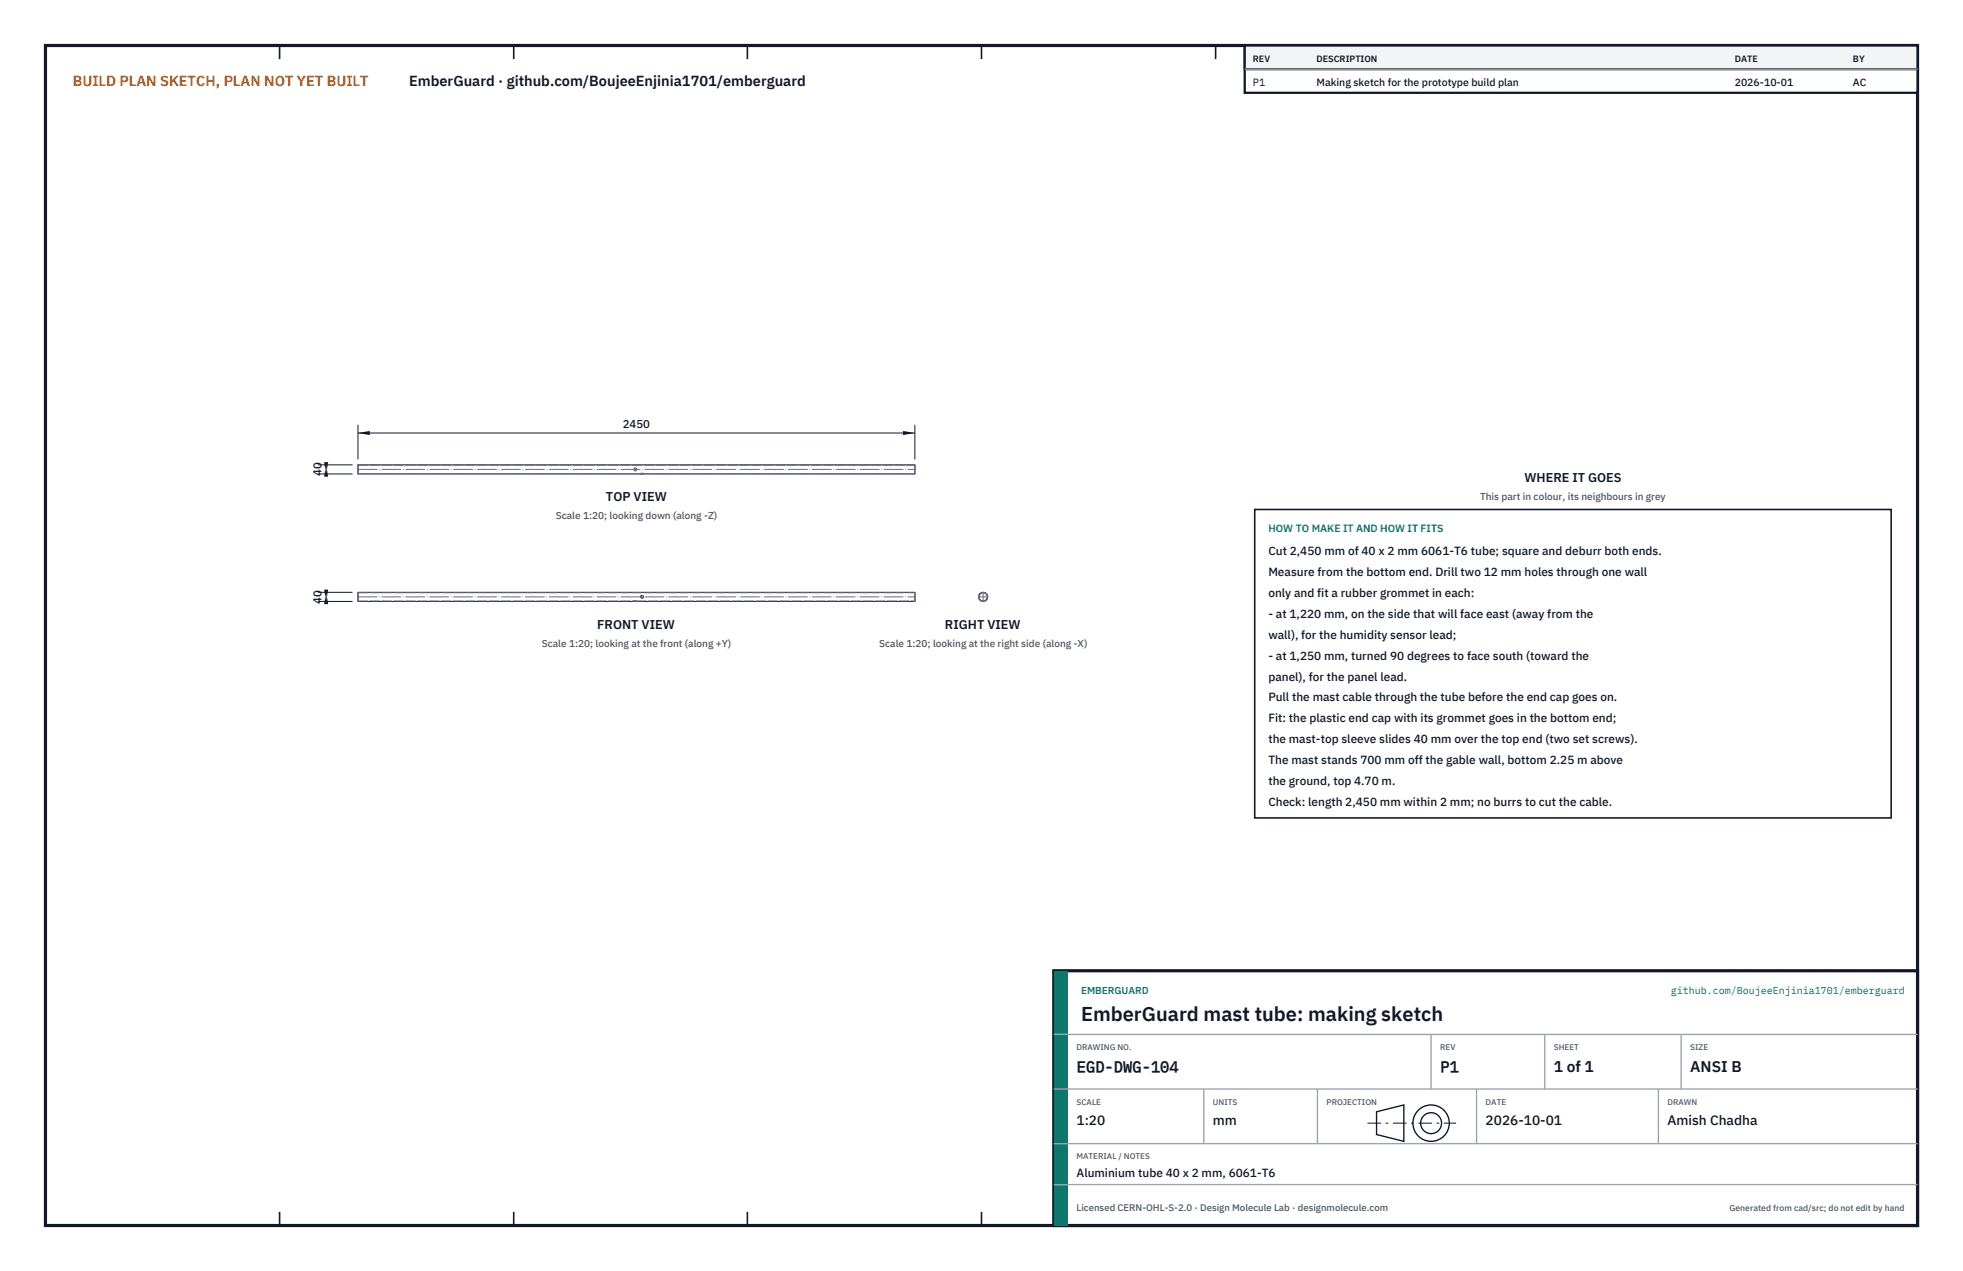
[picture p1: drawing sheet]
<svg xmlns="http://www.w3.org/2000/svg" width="432mm" height="279mm" viewBox="0 0 432 279" stroke-linecap="round" stroke-linejoin="round" font-family="sans-serif">
<defs><g id="words">
<text font-size="4.4" fill="#111827" x="237.8" y="224.4">EmberGuard mast tube: making sketch</text>
<g font-size="3.4" fill="#111827">
<text x="236.8" y="235.6">EGD-DWG-104</text>
<text x="316.8" y="235.6">P1</text>
<text x="341.8" y="235.6">1 of 1</text>
<text x="371.8" y="235.6">ANSI B</text>
</g>
<text font-size="3.2" fill="#b45309" x="16" y="19">BUILD PLAN SKETCH, PLAN NOT YET BUILT</text>
<text font-size="3.2" fill="#111827" x="90" y="19">EmberGuard · github.com/BoujeeEnjinia1701/emberguard</text>
<g font-size="3" fill="#111827">
<text x="236.8" y="247.2">1:20</text>
<text x="266.8" y="247.2">mm</text>
<text x="326.8" y="247.2">2026-10-01</text>
<text x="366.8" y="247.2">Amish Chadha</text>
</g>
<g font-size="2.8" fill="#111827">
<text x="335.3" y="106">WHERE IT GOES</text>
<text x="133.3" y="110.2">TOP VIEW</text>
<text x="131.4" y="138.2">FRONT VIEW</text>
<text x="207.9" y="138.2">RIGHT VIEW</text>
</g>
<g font-size="2.6" fill="#111827">
<text x="279" y="122">Cut 2,450 mm of 40 x 2 mm 6061-T6 tube; square and deburr both ends.</text>
<text x="279" y="126.6">Measure from the bottom end. Drill two 12 mm holes through one wall</text>
<text x="279" y="131.2">only and fit a rubber grommet in each:</text>
<text x="279" y="135.8">- at 1,220 mm, on the side that will face east (away from the</text>
<text x="279" y="140.4">wall), for the humidity sensor lead;</text>
<text x="279" y="145">- at 1,250 mm, turned 90 degrees to face south (toward the</text>
<text x="279" y="149.6">panel), for the panel lead.</text>
<text x="279" y="154.2">Pull the mast cable through the tube before the end cap goes on.</text>
<text x="279" y="158.8">Fit: the plastic end cap with its grommet goes in the bottom end;</text>
<text x="279" y="163.4">the mast-top sleeve slides 40 mm over the top end (two set screws).</text>
<text x="279" y="168">The mast stands 700 mm off the gable wall, bottom 2.25 m above</text>
<text x="279" y="172.6">the ground, top 4.70 m.</text>
<text x="279" y="177.2">Check: length 2,450 mm within 2 mm; no burrs to cut the cable.</text>
<text x="236.8" y="258.8">Aluminium tube 40 x 2 mm, 6061-T6</text>
</g>
<g font-size="2.5" fill="#111827">
<text x="137" y="94.2">2450</text>
<text x="70.7" y="104.7" transform="rotate(-90 70.7 104.7)">40</text>
<text x="70.7" y="132.7" transform="rotate(-90 70.7 132.7)">40</text>
</g>
<g font-size="2.3" fill="#111827">
<text x="275.6" y="18.8">P1</text>
<text x="289.6" y="18.8">Making sketch for the prototype build plan</text>
<text x="381.6" y="18.8">2026-10-01</text>
<text x="407.6" y="18.8">AC</text>
</g>
<text font-size="2.3" fill="#0f766e" x="279" y="117">HOW TO MAKE IT AND HOW IT FITS</text>
<g font-size="2.2" fill="#4b5563">
<text x="325.6" y="110">This part in colour, its neighbours in grey</text>
<text x="122.2" y="114.2">Scale 1:20; looking down (along -Z)</text>
<text x="119.2" y="142.2">Scale 1:20; looking at the front (along +Y)</text>
<text x="193.4" y="142.2">Scale 1:20; looking at the right side (along -X)</text>
</g>
<g font-size="2.2" fill="#0f766e">
<text x="237.8" y="218.4">EMBERGUARD</text>
<text x="367.5" y="218.4">github.com/BoujeeEnjinia1701/emberguard</text>
</g>
<text font-size="2.1" fill="#4b5563" x="236.8" y="266.2">Licensed CERN-OHL-S-2.0 · Design Molecule Lab · designmolecule.com</text>
<g font-size="2" fill="#111827">
<text x="275.6" y="13.6">REV</text>
<text x="289.6" y="13.6">DESCRIPTION</text>
<text x="381.6" y="13.6">DATE</text>
<text x="407.6" y="13.6">BY</text>
</g>
<text font-size="1.9" fill="#4b5563" x="380.4" y="266.2">Generated from cad/src; do not edit by hand</text>
<g font-size="1.8" fill="#4b5563">
<text x="236.8" y="230.8">DRAWING NO.</text>
<text x="316.8" y="230.8">REV</text>
<text x="341.8" y="230.8">SHEET</text>
<text x="371.8" y="230.8">SIZE</text>
<text x="236.8" y="242.8">SCALE</text>
<text x="266.8" y="242.8">UNITS</text>
<text x="291.8" y="242.8">PROJECTION</text>
<text x="326.8" y="242.8">DATE</text>
<text x="366.8" y="242.8">DRAWN</text>
<text x="236.8" y="254.8">MATERIAL / NOTES</text>
</g>
</g></defs>
<path d="M10 10h411.8v259.4h-411.8z" fill="none" stroke="#111827" stroke-width=".7" stroke-linecap="butt"/>
<g fill="none" stroke="#111827" stroke-width=".35">
<path d="M61.5 10v3M113 10v3M164.4 10v3M215.9 10v3M267.4 10v3M318.9 10v3M370.3 10v3M61.5 266.4v3M113 266.4v3M164.4 266.4v3M215.9 266.4v3M267.4 266.4v3"/>
<path d="M318.9 266.4v3M370.3 266.4v3"/>
</g>
<g fill="none" stroke="#111727" stroke-width=".22">
<path d="M140.9 104.2h.6M140.9 104.2h-62.2v-2h122.5v2h-59.7M141 104.2h-.1M141.2 104.1h-.1M141.3 104.1h-.1M141.4 104.2h.1M78.7 130.2h122.5v2h-122.5zM139.5 132.2h.1M139.5 132.2h.5M140.9 131.2v.1M141 131.3h.1M141.3 130.9l-.4 .3"/>
<path d="M215.3 131v.4M215.3 131h.1M215.3 130.9v.5M216 132.1h.1M216.1 132.1h.1M216.3 132.2h-.3h.3M216.5 132.2h-.2M216.5 132.2h.1M216.6 132.2h-.3M216.6 132.1h-.5"/>
<circle cx="141.2" cy="131.2" r=".3"/>
<circle cx="216.3" cy="131.2" r="1.01"/>
<circle cx="216.3" cy="131.2" r=".91"/>
</g>
<g fill="none" stroke="#6a7180" stroke-width=".22" stroke-dasharray="2.1 .5">
<path d="M78.7 103.2v-1M78.7 104.2v-1M78.7 103.2v-.9M78.7 102.3v1.8M78.7 104.1v-.9M78.7 104.1h62.2M78.7 102.3h122.5M139.4 103.2a.3 .3 0 0 1 .3-.3 .3 .3 0 0 1 .3 .3M139.4 103.2l.2-.2a.3 .3 0 0 1 .3-.1 .3 .3 0 0 1 .1 .3M140 103.2a.3 .3 0 0 1-.3 .3 .3 .3 0 0 1-.3-.3M140 103.2l-.1 .2a.3 .3 0 0 1-.3 .1 .3 .3 0 0 1-.2-.3M140.9 104.1v.1"/>
<path d="M140.9 104.1h.6M141 104.2l.1-.1M141.2 104.1h.1M141.3 104.1l.1 .1M141.5 104.1h-.6M141.5 104.1v.1M141.5 104.1h59.7M201.2 103.2v-1M201.2 104.2v-1M201.2 103.2v-.9M201.2 102.3v1.8M201.2 104.1v-.9"/>
<path d="M78.7 132.2v-2M78.7 132.1v-1.8M78.7 130.3v1.8M78.7 132.1h60.7M78.7 130.3h122.5M139.4 132.2h.1M139.4 132.1h.6M139.4 132.1v.1M139.5 132.2h.1M139.7 132.2h.1M140 132.2h.1M140 132.1v.1"/>
<path d="M140 132.1h-.6M140 132.1h61.2M140.9 131.3h.1M141 131.3h.1M141 131.3a.3 .3 0 0 0 .5 .1 .3 .3 0 0 0-.2-.5M201.2 132.2v-2M201.2 132.1v-1.8M201.2 130.3v1.8M215.3 131.2h.1M215.3 131.3h.1M215.3 131.1h.1M215.3 131.4h.1"/>
<path d="M215.3 131h.1M215.3 130.9v.1M215.4 131.2v.3M215.4 131.5v-.6M215.4 130.9v.3M215.4 130.9h-.1M215.4 131.5h-.1M216 132.1v.1M216 132.1h.1M216.1 132.1h.1M216.2 132.1h.1M216.3 132.1h-.3"/>
<path d="M216.3 132.2h.1M216.3 132.1h.3M216.5 132.2h.1M216.6 132.1v.1"/>
<circle cx="216.3" cy="131.2" r="1.01"/>
<circle cx="216.3" cy="131.2" r=".91"/>
</g>
<path d="M78.7 103.2h122.5M78.7 131.2h122.5M215.3 131.2h2M216.3 132.2v-2" fill="none" stroke="#6a7180" stroke-width=".22" stroke-dasharray="4.2 .5 0 .5"/>
<path d="M78.7 93.4v7.6M78.7 95.2h122.5M201.2 93.4v7.6" fill="none" stroke="#111827" stroke-width=".22"/>
<path d="M78.7 95.2l2.6-.5v.9zM198.6 94.7v.9l2.6-.4z" fill="#111827"/>
<path d="M69.9 102.2h7.6M69.9 104.2h7.6M71.7 102.2v2" fill="none" stroke="#111827" stroke-width=".22"/>
<path d="M71.7 102.2l-.4 2.6h.9zM71.3 101.6h.9l-.5 2.6z" fill="#111827"/>
<path d="M69.9 130.2h7.6M69.9 132.2h7.6M71.7 130.2v2" fill="none" stroke="#111827" stroke-width=".22"/>
<path d="M71.7 130.2l-.4 2.6h.9zM71.3 129.6h.9l-.5 2.6z" fill="#111827"/>
<path d="M276 112h140v67.8h-140z" fill="#fff" stroke="#111827" stroke-width=".35"/>
<path d="M273.8 10h148v10.4h-148z" fill="#fff" stroke="#111827" stroke-width=".5"/>
<path d="M273.8 10h148v5.2h-148z" fill="#f3f4f6" stroke="#111827" stroke-width=".5"/>
<path d="M273.8 15.2h148" fill="none" stroke="#9ca3af" stroke-width=".3"/>
<path d="M231.8 213.4h190v56h-190z" fill="#fff" stroke="#111827" stroke-width=".7" stroke-linecap="butt"/>
<path d="M231.8 213.4h3v56h-3z" fill="#0f766e"/>
<path d="M231.8 227.4h190M231.8 239.4h190M264.8 239.4v12M289.8 239.4v12M314.8 227.4v12M324.8 239.4v12M339.8 227.4v12M364.8 239.4v12M369.8 227.4v12M231.8 251.4h190M231.8 260.4h190" fill="none" stroke="#9ca3af" stroke-width=".3"/>
<g fill="none" stroke="#111827" stroke-width=".3">
<path d="M302.8 244.4l6-1.5v8l-6-1.5z"/>
<circle cx="314.8" cy="246.9" r="4"/>
<circle cx="314.8" cy="246.9" r="2.3"/>
</g>
<path d="M300.8 246.9h19.5" fill="none" stroke="#111827" stroke-width=".22" stroke-dasharray="3 1 .6 1" stroke-linecap="butt"/>
<use href="#words"/>
</svg>
